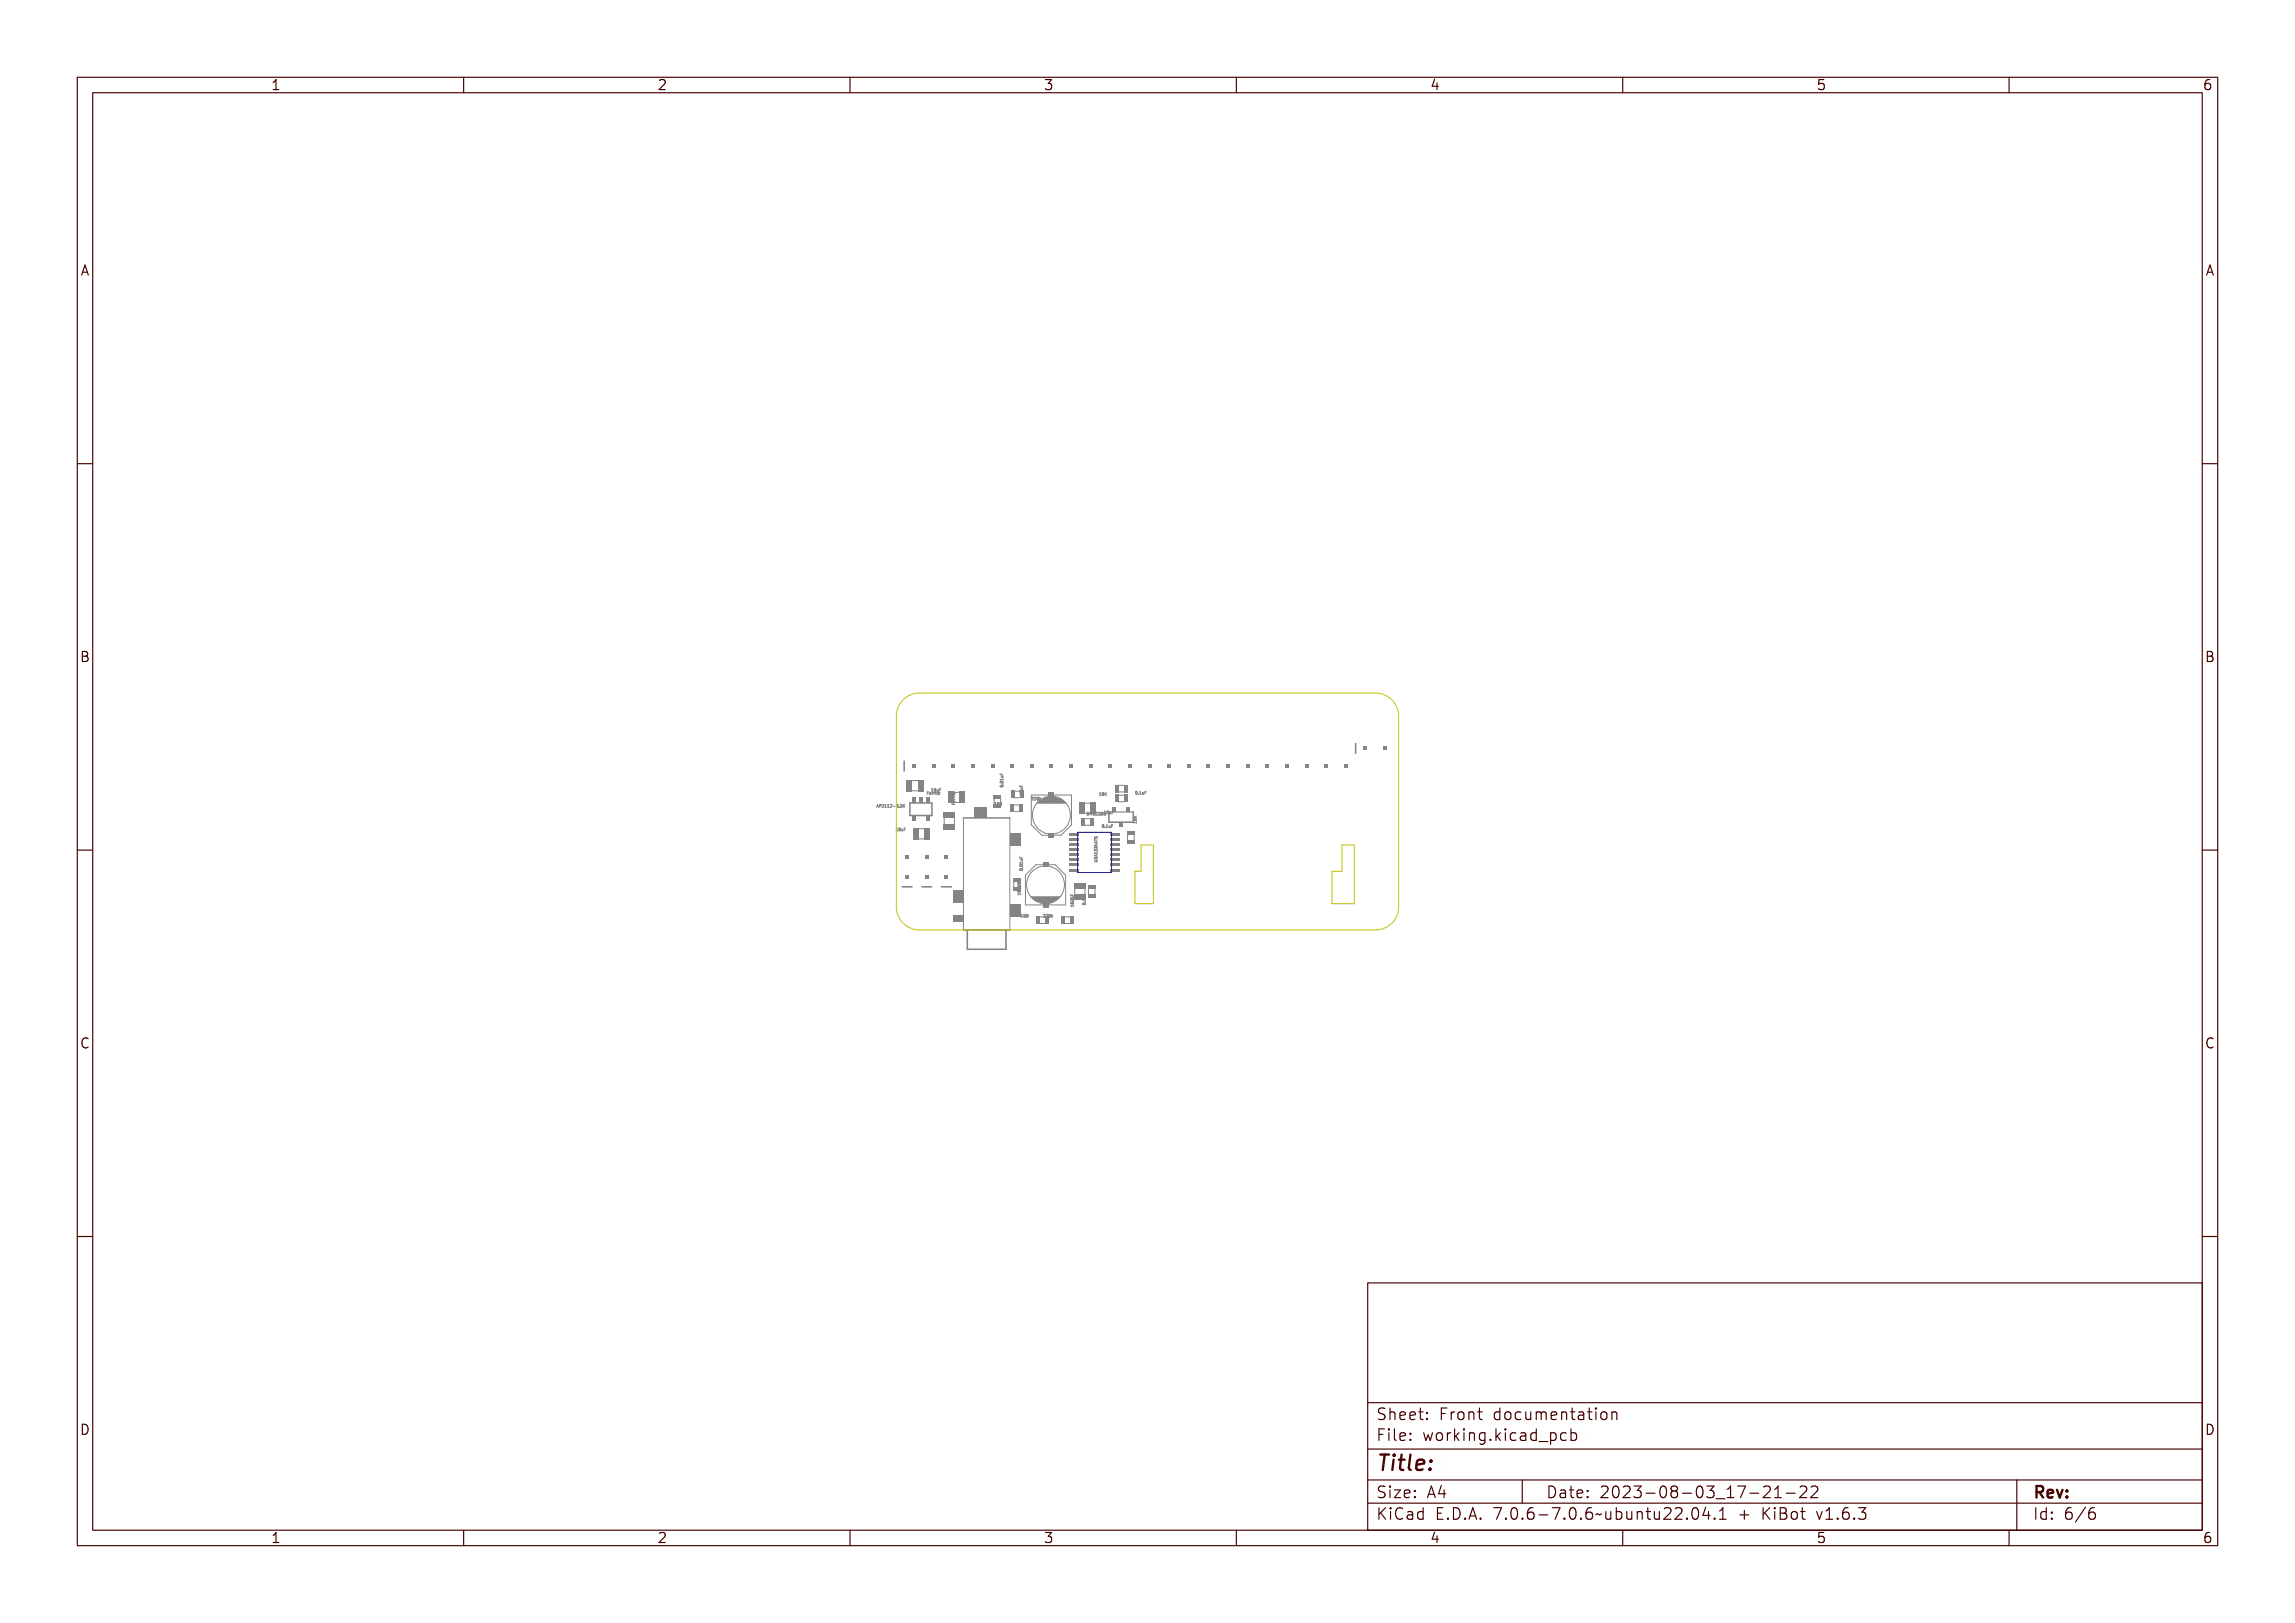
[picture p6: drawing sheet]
<svg xmlns="http://www.w3.org/2000/svg" width="297mm" height="210mm" viewBox="0 0 297 210" stroke-linecap="round" stroke-linejoin="round" font-family="sans-serif">
<defs><g id="words">
<text font-size="2.7" fill="#480000" x="178" y="190.3">Title:</text>
<g font-size="2" fill="#480000">
<text x="178" y="183.7">Sheet: Front documentation</text>
<text x="178" y="186.5">File: working.kicad_pcb</text>
<text x="178" y="193.9">Size: A4</text>
<text x="178" y="196.6">KiCad E.D.A. 7.0.6-7.0.6~ubuntu22.04.1 + KiBot v1.6.3</text>
<text x="200" y="193.9">Date: 2023-08-03_17-21-22</text>
<text x="263" y="196.6">Id: 6/6</text>
<text x="263" y="193.9">Rev:</text>
</g>
<g font-size="1.7" fill="#480000">
<text x="35" y="11.7">1</text>
<text x="85" y="11.7">2</text>
<text x="135" y="11.7">3</text>
<text x="185" y="11.7">4</text>
<text x="235" y="11.7">5</text>
<text x="285" y="11.7">6</text>
<text x="10.5" y="35.7">A</text>
<text x="285.5" y="35.7">A</text>
<text x="10.5" y="85.6">B</text>
<text x="285.5" y="85.6">B</text>
<text x="10.5" y="135.7">C</text>
<text x="285.5" y="135.7">C</text>
<text x="10.5" y="185.6">D</text>
<text x="285.5" y="185.6">D</text>
<text x="35" y="199.7">1</text>
<text x="85" y="199.7">2</text>
<text x="135" y="199.7">3</text>
<text x="185" y="199.7">4</text>
<text x="235" y="199.7">5</text>
<text x="285" y="199.7">6</text>
</g>
<g font-size=".5" fill="#848484">
<text x="129.8" y="101.9" transform="rotate(-90 129.8 101.9)">0.01uF</text>
<text x="114" y="104.4">AP2112-3.3K</text>
<text x="116.1" y="107.5">10uF</text>
<text x="119.7" y="102.8">Ferrite</text>
<text x="120.4" y="102.4">10uF</text>
<text x="123.6" y="104.2" transform="rotate(-90 123.6 104.2)">Ferrite</text>
<text x="128.8" y="104.2">100</text>
<text x="132.4" y="102.9" transform="rotate(-90 132.4 102.9)">47uF</text>
<text x="133.4" y="103.6">220k</text>
<text x="141.1" y="105.5">DMG2305</text>
<text x="142.4" y="102.9">10K</text>
<text x="142.5" y="107.1">0.1uF</text>
<text x="142.8" y="105.3">10uF</text>
<text x="146.9" y="102.8">0.1uF</text>
<text x="147.1" y="106.6" transform="rotate(-90 147.1 106.6)">10K</text>
<text x="132.4" y="112.7" transform="rotate(-90 132.4 112.7)">0.01uF</text>
<text x="142" y="111.6" transform="rotate(-90 142 111.6)">UDA1334ATS</text>
<text x="132.1" y="115.9" transform="rotate(-90 132.1 115.9)">19269</text>
<text x="132.3" y="118.7">100</text>
<text x="135.2" y="118.7">220k</text>
<text x="139" y="117.4" transform="rotate(-90 139 117.4)">10uF</text>
<text x="139" y="117" transform="rotate(-90 139 117)">47uF</text>
<text x="140.5" y="117.2" transform="rotate(-90 140.5 117.2)">0.1uF</text>
</g>
</g></defs>
<g fill="none" stroke="#848484" stroke-width=".13">
<path d="M113.4 104.5l.2-.4 .1 .4M113.5 104.4h.2M113.8 104.3h.1M113.9 104.1h-.1v.4M114.1 104.1l.2 .3-.1-.1-.2 .1zM114.1 104.1l.1 .2h-.1zM114.3 104.1h.1a.11 .11 0 0 1 .1 .1 .11 .11 0 0 1-.1 .1l-.1 .1zM114.4 104.1h.1v.1l-.1 .1zM114.6 104.1a.16 .16 0 0 1 .2 .1 .16 .16 0 0 1-.1 .2h.1h-.2l.2-.2zM114.9 104.1h.1l.1 .3h-.2l.1-.3zM115.2 104.1h.1l.1 .3h-.2l.1-.3zM115.5 104.1a.16 .16 0 0 1 .2 .1 .16 .16 0 0 1-.2 .2h.2h-.2l.1-.2z"/>
<path d="M115.8 104.3h.1zM116 107.5h.2M116 107.2h.1M116.1 104.1h.2l-.1 .3h-.1l.1-.1h-.1l.1-.1zM116.2 107.2l.1-.1 .1 .4h-.2v-.3zM116.4 104.4h.1zM116.5 107.1a.16 .16 0 0 1 .2 .2 .16 .16 0 0 1-.2 .2zM116.5 107.2l.1 .1-.1 .2zM116.7 104.1h.2l-.1 .3h-.2l.2-.1h-.1l.1-.1zM116.7 107.2l.1 .3 .1-.3v.3h-.1zM116.9 104.1l.1 .1 .2-.1-.1 .1 .1 .2-.2-.1-.1 .1zM117 107.1h.2l-.1 .1v.1h.1h-.1v.2z"/>
<path d="M119.7 102.4h.2l-.1 .1v.1h.1h-.1v.2zM120 102.6h.2v.1h-.2l.1 .1 .1-.1v.1a.14 .14 0 0 1-.2-.1 .14 .14 0 0 1 0-.1zM120.1 102.6h.1zM120.3 102.5h.2l-.1 .1v.2zM120.5 102.1h.1l.1 .3h-.2l.1-.3zM120.6 102.5h.2l-.1 .1v.2zM120.8 102.1a.16 .16 0 0 1 .2 .2 .16 .16 0 0 1-.2 .1zM120.9 102.1v.1v.2zM120.9 102.5h.1v.3h.1h-.2h.1zM121 102.4v.1zM121.1 102.2l.1 .2 .1-.2v.2h-.2zM121.2 102.5h.2l-.1 .1 .1 .2-.2-.1v-.1z"/>
<path d="M121.4 102.1h.2h-.2v.1h.2l-.2 .1v.1zM121.5 102.6h.2v.1h-.2v.1l.2-.1-.1 .1a.14 .14 0 0 1-.1-.1 .14 .14 0 0 1 0-.1zM121.5 102.6h.1zM121.6 102h.2M123.3 102.9h.1M123.3 103.9v.2h.1l.1-.1v.1h.1h-.3zM123.4 102.9h.2v-.1v.2v-.1l-.2 .1zM123.4 102.5v.1l.2-.1v.1l-.2 .1-.1-.1zM123.4 103.3v.2h.2h-.2zM123.4 103.1v.1h.2h-.2zM123.4 103.7l.1-.1v.2h.1v-.1a.13 .13 0 0 1-.1 .2 .13 .13 0 0 1-.1-.2zM123.4 102.2h.1v.2l.1-.1v-.1a.13 .13 0 0 1-.1 .2 .13 .13 0 0 1-.1-.2z"/>
<path d="M123.4 103.7l.1 .1zM123.4 102.3l.1 .1zM128.7 104.2h.2M128.8 103.9h-.1M128.9 103.9l.1-.1 .1 .4h-.2l.1-.3zM129.2 103.8a.16 .16 0 0 1 .2 .2 .16 .16 0 0 1-.2 .2zM129.2 103.9l.1 .1v.2zM129.5 100.9l.3-.1v.2l-.3-.1v.1zM129.5 100.2v.2h.1l.1-.2v.2h.1h-.3zM129.5 101.7a.17 .17 0 0 1 .2-.1 .17 .17 0 0 1 .1 .3h-.3zM129.5 101.1a.17 .17 0 0 1 .2 0 .17 .17 0 0 1 .1 .2h-.3zM129.5 103.8a.16 .16 0 0 1 .2 .2 .16 .16 0 0 1-.2 .2z"/>
<path d="M129.5 101.7l.3 .1h-.2zM129.5 101.2h.3l-.2 .1zM129.5 103.9l.1 .1v.2zM129.6 100.5h.2v.2h-.2l.2-.1zM129.8 101.4v.1zM131.8 115.7l.3-.1v.2h-.3zM131.8 114.8l.1 .1a.11 .11 0 0 1 .1-.1 .11 .11 0 0 1 .1 0 .11 .11 0 0 1-.1 .2 .17 .17 0 0 1-.2 0 .17 .17 0 0 1 0-.2zM131.8 115.1h.1l.2 .1v-.1v.2l-.2-.2-.1 .2zM131.8 115.4a.18 .18 0 0 1 .2-.1 .18 .18 0 0 1 .1 .2l-.1-.1a.12 .12 0 0 1-.1 .2 .12 .12 0 0 1-.1-.2zM131.8 114.5a.18 .18 0 0 1 .2-.1 .18 .18 0 0 1 .1 .3l-.1-.2a.12 .12 0 0 1-.1 .2 .12 .12 0 0 1-.1-.2zM131.9 114.2v.1M132 101.6v.2"/>
<path d="M132 102.7h.3l.1 .1-.1 .1zM132 102.4l.4 .2-.3-.2-.1 .2zM132 101.8l.1 .2h.1v-.2v.2h.2h-.4zM132 111.6h.4v.2l-.3-.1-.1 .1zM132 111l.1 .1h.1v-.1v.1l.2 .1h-.4zM132 112.5a.17 .17 0 0 1 .3-.1 .17 .17 0 0 1 0 .3h-.2zM132 111.9a.17 .17 0 0 1 .3 0 .17 .17 0 0 1 0 .2h-.2zM132.1 112.5l.3 .1h-.3zM132.1 112h.3h-.3zM132.1 102.8h.2v.1zM132.1 114.3l-.3-.1-.1 .1M132.1 102.1h.3v.2h-.3l.3-.1z"/>
<path d="M132.1 111.3h.3v.2h-.3l.3-.1zM132.1 118.7h.3M132.2 118.4h-.1M132.3 112.2l.1 .1zM132.3 118.3h.2v.4h-.2l.1-.3zM132.7 118.3a.16 .16 0 0 1 .1 .2 .16 .16 0 0 1-.2 .1zM132.7 118.4h.1l-.1 .2zM132.9 118.3a.16 .16 0 0 1 .2 .2 .16 .16 0 0 1-.2 .1zM133 118.4h.1l-.1 .2zM133.4 103.2a.16 .16 0 0 1 .3 .1 .16 .16 0 0 1-.2 .2l.2 .1h-.3l.2-.3zM133.5 102.9h5.2v3.8l-1.4 1.4h-2.5l-1.3-1.4zM133.7 103.2a.16 .16 0 0 1 .3 .1 .16 .16 0 0 1-.2 .2l.1 .1h-.2l.2-.3z"/>
<path d="M134.1 103.2a.16 .16 0 0 1 .1 .2 .16 .16 0 0 1-.2 .1zM134.1 103.3h.1l-.1 .2zM134.2 103.9h3.7M134.3 103.2l.1 .2 .1-.1-.1 .1 .2 .2-.2-.2-.1 .2zM135.2 118.3a.16 .16 0 0 1 .2 .1 .16 .16 0 0 1-.2 .2l.2 .1h-.2l.2-.3zM135.2 118.5l-.2 .2h.2M135.5 118.3a.16 .16 0 0 1 .2 .1 .16 .16 0 0 1-.2 .2l.2 .1h-.2l.1-.3zM135.8 118.3a.16 .16 0 0 1 .2 .2 .16 .16 0 0 1-.2 .1zM135.9 118.4v.2zM136.1 118.3v.2l.2-.1-.1 .1 .1 .2-.1-.2-.1 .2zM138.6 115.7v.2M138.6 116.8h.3l.1 .1-.1 .1z"/>
<path d="M138.6 116.5l.4 .2-.3-.2-.1 .2zM138.6 115.9l.1 .2h.1v-.2v.2h.2h-.4zM138.6 117.2h.4v.1h-.3v.1zM138.6 116.3l.1 .1h.1v-.1v.1l.2 .1h-.4zM138.6 116.9a.17 .17 0 0 1 .3 0 .17 .17 0 0 1 0 .2h-.2zM138.7 116.9l.3 .1h-.3zM138.7 116.9h.2v.1zM138.7 116.2h.3v.2h-.3l.3-.1zM138.7 116.6h.3v.2h-.3l.3-.1zM140.2 116.4l.3-.1v.2l-.3-.1v.1zM140.2 115.7v.2h.1v-.2v.2h.2h-.3zM140.2 117a.17 .17 0 0 1 .2-.1 .17 .17 0 0 1 .1 .2h-.3z"/>
<path d="M140.2 117h.3l-.2 .1zM140.2 116h.3v.2h-.3l.3-.1zM140.4 116.7l.1 .1zM140.7 105.1a.19 .19 0 0 1 .2 .2 .19 .19 0 0 1-.2 .2zM141.2 105.1a.18 .18 0 0 1 .2 .2 .18 .18 0 0 1-.2 .2zM141.2 105.1a.14 .14 0 0 1 .1 .2 .14 .14 0 0 1-.1 .1zM141.4 105.1l.2 .2 .1-.2v.4v-.4l-.1 .2-.1-.2-.1 .4zM141.6 108.3l.1 .2 .3-.2v.2M141.7 111.4h.2a.12 .12 0 0 1 .1 .1 .12 .12 0 0 1-.1 .1l-.2-.1h.3v-.1zM141.7 110.9l.3-.1h-.1l.1 .2zM141.7 110.6l.3-.1v.2l-.3-.1v.1zM141.7 109.7l.3-.1v.1l-.1 .2z"/>
<path d="M141.7 109.4l.3-.1-.1 .1 .1 .2zM141.7 109v.1l.3 .1h-.3v.1zM141.7 108.8l.1 .1a.12 .12 0 0 1 0-.1 .12 .12 0 0 1 .2 0 .12 .12 0 0 1 0 .2v-.2h-.1a.13 .13 0 0 1-.1 .2 .13 .13 0 0 1-.1-.2zM141.7 110.2h.3v.2l-.1-.1v.1l-.2-.1v.1zM141.7 110l.3-.1v.2l-.1-.1v.1l-.2-.1v.1zM141.7 110.9l.2-.1v.2zM141.7 109.4h.2v.1zM141.7 111.1h.3v.2h-.3zM141.7 109.7h.2v.1zM141.8 111.1h.2v.2h-.3zM141.8 105.1l.2 .1a.12 .12 0 0 0-.2 .1 .12 .12 0 0 0 .1 .1v-.1h.1v.1a.17 .17 0 0 1-.3 0 .17 .17 0 0 1 .1-.3zM142 105.1a.16 .16 0 0 1 .3 .1 .16 .16 0 0 1-.2 .2l.2 .1h-.3l.2-.3z"/>
<path d="M142.3 102.9h.2M142.3 102.7h.1M142.3 105.1l.2 .1v.3l-.2-.1h.2l-.1-.1 .1-.1zM142.5 102.6h.1l.1 .3h-.2l.1-.3zM142.6 106.8a.16 .16 0 0 1 .2 .2 .16 .16 0 0 1-.2 .1zM142.7 106.8l.1 .1-.1 .2zM142.7 105.1a.16 .16 0 0 1 .2 .2 .16 .16 0 0 1-.2 .1zM142.7 105.1l.1 .1-.1 .2zM142.8 102.6a.16 .16 0 0 1 .2 .1 .16 .16 0 0 1-.2 .2zM142.8 102.6l.1 .1v.2zM142.9 105h.1l.1 .3h-.2v-.3zM142.9 105.1h.2l-.1 .1a.12 .12 0 0 1 .1 .1 .12 .12 0 0 1 0 .1 .12 .12 0 0 1-.2 0l.2-.1h-.2z"/>
<path d="M143 107.1h.1M143 102.6l.1 .1 .2-.1-.1 .1 .1 .2-.2-.2-.1 .2zM143.2 105a.16 .16 0 0 1 .1 .2 .16 .16 0 0 1-.1 .1zM143.2 106.8h.1l.1 .3h-.2l.1-.3zM143.2 105l.1 .1-.1 .2zM143.4 105.1l.1 .2 .1-.2v.2h-.2zM143.5 106.9l.1 .2 .1-.2v.2h-.2zM143.7 105h.2h-.1v.1h.1l-.1 .1v.1zM143.8 106.8h.2h-.2v.1h.2l-.2 .1v.1zM143.9 104.9h.2M146.8 106.4h.3v.2l-.3-.1v.1zM146.8 105.7l.1 .2 .2-.2-.2 .2 .2 .1h-.3h.1z"/>
<path d="M146.8 106.1a.17 .17 0 0 1 .2 0 .17 .17 0 0 1 .1 .2h-.3zM146.8 106.1l.3 .1h-.2zM147 102.5a.16 .16 0 0 1 .1 .1 .16 .16 0 0 1-.2 .2zM147 102.5l.1 .1-.1 .2zM147.3 102.7v.1zM147.5 102.5h.1l.1 .3h-.2l.1-.3zM147.8 102.5l.1 .3 .1-.3v.3h-.2zM148.1 102.5h.2h-.2v.1h.2h-.2v.2z"/>
<circle cx="116.5" cy="107.3" r=".03"/>
<circle cx="120.9" cy="102.2" r=".03"/>
<circle cx="129.3" cy="104" r=".03"/>
<circle cx="129.6" cy="104" r=".03"/>
<circle cx="129.7" cy="101.8" r=".03"/>
<circle cx="129.7" cy="101.2" r=".03"/>
<circle cx="131.9" cy="114.6" r=".08"/>
<circle cx="131.9" cy="115.5" r=".08"/>
<circle cx="132" cy="114.9" r=".08"/>
<circle cx="132.2" cy="112" r=".03"/>
<circle cx="132.2" cy="112.6" r=".03"/>
<circle cx="132.7" cy="118.5" r=".03"/>
<circle cx="133" cy="118.5" r=".03"/>
<circle cx="134.1" cy="103.4" r=".03"/>
<circle cx="135.9" cy="118.5" r=".03"/>
<circle cx="136.1" cy="105.5" r="2.45"/>
<circle cx="138.8" cy="117" r=".03"/>
<circle cx="140.3" cy="117" r=".03"/>
<circle cx="142.7" cy="106.9" r=".03"/>
<circle cx="142.7" cy="105.3" r=".03"/>
<circle cx="142.9" cy="102.7" r=".03"/>
<circle cx="143.2" cy="105.2" r=".03"/>
<circle cx="146.9" cy="106.2" r=".03"/>
<circle cx="147" cy="102.6" r=".03"/>
</g>
<g fill="#848484">
<path d="M135.7 102.5h.7v.6h-.7z" fill-rule="evenodd"/>
<path d="M135.7 107.9h.7v.5h-.7z" fill-rule="evenodd"/>
<path d="M134.1 103.9l.6-.4 .6-.3 .8-.2 1.3 .4 .6 .5z" fill-rule="evenodd"/>
</g>
<g fill="none" stroke="#848484" stroke-width=".13">
<path d="M133.5 116h3.7M134.1 111.9h2.5l1.3 1.3v3.9h-5.2v-3.9z"/>
<circle cx="135.3" cy="114.5" r="2.45"/>
</g>
<g fill="#848484">
<path d="M135 116.9h.7v.5h-.7z" fill-rule="evenodd"/>
<path d="M135 111.5h.7v.6h-.7z" fill-rule="evenodd"/>
<path d="M133.4 116h3.9l-.6 .5-.6 .3-.8 .2-1.4-.5z" fill-rule="evenodd"/>
</g>
<path d="M123.4 103.8h.7M123.4 102.5h.7" fill="none" stroke="#848484" stroke-width=".13"/>
<g fill="#848484">
<path d="M124.1 102.5h.7v1.4h-.7z" fill-rule="evenodd"/>
<path d="M122.6 102.5h.8v1.4h-.8z" fill-rule="evenodd"/>
</g>
<path d="M139.1 115v.8M140.4 115v.8" fill="none" stroke="#848484" stroke-width=".13"/>
<g fill="#848484">
<path d="M139 114.3h1.5v.7h-1.5z" fill-rule="evenodd"/>
<path d="M139 115.7h1.5v.8h-1.5z" fill-rule="evenodd"/>
</g>
<path d="M117.8 103.9h2.8v1.6h-2.8z" fill="none" stroke="#848484" stroke-width=".2"/>
<g fill="#848484">
<path d="M119.9 105.6h.5v.6h-.5z" fill-rule="evenodd"/>
<path d="M119.9 103.2h.5v.7h-.5z" fill-rule="evenodd"/>
<path d="M118.9 103.2h.5v.7h-.5z" fill-rule="evenodd"/>
<path d="M118 105.6h.5v.6h-.5z" fill-rule="evenodd"/>
<path d="M118 103.2h.5v.7h-.5z" fill-rule="evenodd"/>
</g>
<path d="M117 98.5v1.3" fill="none" stroke="#848484" stroke-width=".2"/>
<g fill="#848484">
<path d="M118 98.9h.5v.5h-.5z" fill-rule="evenodd"/>
<path d="M120.6 98.9h.5v.5h-.5z" fill-rule="evenodd"/>
<path d="M123.1 98.9h.5v.5h-.5z" fill-rule="evenodd"/>
<path d="M125.7 98.9h.5v.5h-.5z" fill-rule="evenodd"/>
<path d="M128.2 98.9h.5v.5h-.5z" fill-rule="evenodd"/>
<path d="M130.7 98.9h.5v.5h-.5z" fill-rule="evenodd"/>
<path d="M133.3 98.9h.5v.5h-.5z" fill-rule="evenodd"/>
<path d="M135.8 98.9h.5v.5h-.5z" fill-rule="evenodd"/>
<path d="M138.4 98.9h.5v.5h-.5z" fill-rule="evenodd"/>
<path d="M140.9 98.9h.5v.5h-.5z" fill-rule="evenodd"/>
<path d="M143.4 98.9h.5v.5h-.5z" fill-rule="evenodd"/>
<path d="M146 98.9h.5v.5h-.5z" fill-rule="evenodd"/>
<path d="M148.5 98.9h.5v.5h-.5z" fill-rule="evenodd"/>
<path d="M151.1 98.9h.5v.5h-.5z" fill-rule="evenodd"/>
<path d="M153.6 98.9h.5v.5h-.5z" fill-rule="evenodd"/>
<path d="M156.1 98.9h.5v.5h-.5z" fill-rule="evenodd"/>
<path d="M158.7 98.9h.5v.5h-.5z" fill-rule="evenodd"/>
<path d="M161.2 98.9h.5v.5h-.5z" fill-rule="evenodd"/>
<path d="M163.8 98.9h.5v.5h-.5z" fill-rule="evenodd"/>
<path d="M166.3 98.9h.5v.5h-.5z" fill-rule="evenodd"/>
<path d="M168.8 98.9h.5v.5h-.5z" fill-rule="evenodd"/>
<path d="M171.4 98.9h.5v.5h-.5z" fill-rule="evenodd"/>
<path d="M173.9 98.9h.5v.5h-.5z" fill-rule="evenodd"/>
</g>
<path d="M140.4 105.9h.7M140.4 106.8h.7" fill="none" stroke="#848484" stroke-width=".13"/>
<g fill="#848484">
<path d="M139.9 105.9h.5v.9h-.5z" fill-rule="evenodd"/>
<path d="M141.1 105.9h.5v.9h-.5z" fill-rule="evenodd"/>
</g>
<path d="M175.4 96.2v1.3" fill="none" stroke="#848484" stroke-width=".2"/>
<g fill="#848484">
<path d="M176.5 96.6h.5v.5h-.5z" fill-rule="evenodd"/>
<path d="M179 96.6h.5v.5h-.5z" fill-rule="evenodd"/>
</g>
<path d="M118 101h.8M118.1 102.3h.7" fill="none" stroke="#848484" stroke-width=".13"/>
<g fill="#848484">
<path d="M117.3 100.9h.8v1.5h-.8z" fill-rule="evenodd"/>
<path d="M118.8 100.9h.7v1.5h-.7z" fill-rule="evenodd"/>
</g>
<path d="M140.4 103.9h.7M140.4 105.2h.7" fill="none" stroke="#848484" stroke-width=".13"/>
<g fill="#848484">
<path d="M139.7 103.9h.7v1.4h-.7z" fill-rule="evenodd"/>
<path d="M141.1 103.9h.8v1.4h-.8z" fill-rule="evenodd"/>
</g>
<path d="M144.7 103.7h.7M144.7 102.9h.7" fill="none" stroke="#848484" stroke-width=".13"/>
<g fill="#848484">
<path d="M145.4 102.8h.5v1h-.5z" fill-rule="evenodd"/>
<path d="M144.3 102.8h.5v1h-.5z" fill-rule="evenodd"/>
</g>
<path d="M134.6 119.5h.7M134.6 118.6h.7" fill="none" stroke="#848484" stroke-width=".13"/>
<g fill="#848484">
<path d="M135.3 118.6h.5v.9h-.5z" fill-rule="evenodd"/>
<path d="M134.1 118.6h.5v.9h-.5z" fill-rule="evenodd"/>
</g>
<path d="M140.9 115v.7M141.7 115v.7" fill="none" stroke="#848484" stroke-width=".13"/>
<g fill="#848484">
<path d="M140.8 114.5h1v.5h-1z" fill-rule="evenodd"/>
<path d="M140.8 115.7h1v.5h-1z" fill-rule="evenodd"/>
</g>
<path d="M122.2 105.9v.7M123.5 105.9v.7" fill="none" stroke="#848484" stroke-width=".13"/>
<g fill="#848484">
<path d="M122.1 106.6h1.5v.7h-1.5z" fill-rule="evenodd"/>
<path d="M122.1 105.1h1.5v.8h-1.5z" fill-rule="evenodd"/>
</g>
<path d="M131.3 102.4h.7M131.3 103.2h.7" fill="none" stroke="#848484" stroke-width=".13"/>
<g fill="#848484">
<path d="M130.8 102.3h.5v1h-.5z" fill-rule="evenodd"/>
<path d="M132 102.3h.5v1h-.5z" fill-rule="evenodd"/>
</g>
<path d="M119.3 114.7h1.3" fill="none" stroke="#848484" stroke-width=".2"/>
<g fill="#848484">
<path d="M119.7 113.2h.5v.5h-.5z" fill-rule="evenodd"/>
<path d="M119.7 110.7h.5v.5h-.5z" fill-rule="evenodd"/>
</g>
<path d="M143.5 105.1v1.3h3.2v-1.3" fill="none" stroke="#848484" stroke-width=".2"/>
<path d="M143.5 105.1h3.2" fill="none" stroke="#848484" stroke-width=".15"/>
<g fill="#848484">
<path d="M145.8 104.4h.5v.6h-.5z" fill-rule="evenodd"/>
<path d="M144.9 106.4h.4v.6h-.4z" fill-rule="evenodd"/>
<path d="M143.9 104.4h.5v.6h-.5z" fill-rule="evenodd"/>
</g>
<path d="M131.1 105h.8M131.1 104.2h.8" fill="none" stroke="#848484" stroke-width=".13"/>
<g fill="#848484">
<path d="M131.8 104.1h.5v1h-.5z" fill-rule="evenodd"/>
<path d="M130.7 104.1h.5v1h-.5z" fill-rule="evenodd"/>
</g>
<path d="M124.7 105.8h6M124.7 120.3h6M125.2 120.3v2.5h5v-2.5" fill="none" stroke="#848484" stroke-width=".2"/>
<path d="M124.7 105.8v14.5M130.7 105.8v14.5" fill="none" stroke="#848484" stroke-width=".13"/>
<g fill="#848484">
<path d="M123.3 118.4h1.4v.9h-1.4z" fill-rule="evenodd"/>
<path d="M130.7 117h1.4v1.6h-1.4z" fill-rule="evenodd"/>
<path d="M123.3 115.2h1.4v1.6h-1.4z" fill-rule="evenodd"/>
<path d="M130.7 107.8h1.4v1.6h-1.4z" fill-rule="evenodd"/>
<path d="M126.1 104.4h1.6v1.4h-1.6z" fill-rule="evenodd"/>
</g>
<path d="M137.7 119.5h.8M137.7 118.6h.8" fill="none" stroke="#848484" stroke-width=".13"/>
<g fill="#848484">
<path d="M138.4 118.6h.5v.9h-.5z" fill-rule="evenodd"/>
<path d="M137.3 118.6h.5v.9h-.5z" fill-rule="evenodd"/>
<path d="M138.4 112.4h1.2v.3h-1.2z" fill-rule="evenodd"/>
<path d="M143.8 112.4h1.2v.3h-1.2z" fill-rule="evenodd"/>
<path d="M138.4 111.8h1.2v.3h-1.2z" fill-rule="evenodd"/>
<path d="M143.8 111.8h1.2v.3h-1.2z" fill-rule="evenodd"/>
<path d="M138.4 111.1h1.2v.3h-1.2z" fill-rule="evenodd"/>
<path d="M143.8 111.1h1.2v.3h-1.2z" fill-rule="evenodd"/>
<path d="M138.4 110.5h1.2v.3h-1.2z" fill-rule="evenodd"/>
<path d="M143.8 110.5h1.2v.3h-1.2z" fill-rule="evenodd"/>
<path d="M138.4 109.8h1.2v.3h-1.2z" fill-rule="evenodd"/>
<path d="M143.8 109.8h1.2v.3h-1.2z" fill-rule="evenodd"/>
<path d="M138.4 109.2h1.2v.3h-1.2z" fill-rule="evenodd"/>
<path d="M143.8 109.2h1.2v.3h-1.2z" fill-rule="evenodd"/>
<path d="M138.4 108.5h1.2v.3h-1.2z" fill-rule="evenodd"/>
<path d="M143.8 108.5h1.2v.3h-1.2z" fill-rule="evenodd"/>
<path d="M138.4 107.9h1.2v.3h-1.2z" fill-rule="evenodd"/>
<path d="M143.8 107.9h1.2v.3h-1.2z" fill-rule="evenodd"/>
</g>
<path d="M121.8 114.7h1.3" fill="none" stroke="#848484" stroke-width=".2"/>
<g fill="#848484">
<path d="M122.2 113.2h.5v.5h-.5z" fill-rule="evenodd"/>
<path d="M122.2 110.7h.5v.5h-.5z" fill-rule="evenodd"/>
</g>
<path d="M128.6 103.3v.8M129.5 103.3v.8" fill="none" stroke="#848484" stroke-width=".13"/>
<g fill="#848484">
<path d="M128.6 104h1v.5h-1z" fill-rule="evenodd"/>
<path d="M128.6 102.9h1v.5h-1z" fill-rule="evenodd"/>
</g>
<path d="M144.7 101.6h.7M144.7 102.5h.7" fill="none" stroke="#848484" stroke-width=".13"/>
<g fill="#848484">
<path d="M144.2 101.6h.5v.9h-.5z" fill-rule="evenodd"/>
<path d="M145.4 101.6h.5v.9h-.5z" fill-rule="evenodd"/>
</g>
<path d="M145.9 108v.8M146.8 108v.8" fill="none" stroke="#848484" stroke-width=".13"/>
<g fill="#848484">
<path d="M145.9 108.7h.9v.5h-.9z" fill-rule="evenodd"/>
<path d="M145.9 107.6h.9v.5h-.9z" fill-rule="evenodd"/>
</g>
<path d="M131.2 114.1v.7M132 114.1v.7" fill="none" stroke="#848484" stroke-width=".13"/>
<g fill="#848484">
<path d="M131.1 114.8h1v.5h-1z" fill-rule="evenodd"/>
<path d="M131.1 113.7h1v.5h-1z" fill-rule="evenodd"/>
</g>
<path d="M116.8 114.7h1.2" fill="none" stroke="#848484" stroke-width=".2"/>
<g fill="#848484">
<path d="M117.1 113.2h.6v.5h-.6z" fill-rule="evenodd"/>
<path d="M117.1 110.7h.6v.5h-.6z" fill-rule="evenodd"/>
</g>
<path d="M118.9 108.5h.8M118.9 107.2h.8" fill="none" stroke="#848484" stroke-width=".13"/>
<g fill="#848484">
<path d="M119.6 107.2h.8v1.4h-.8z" fill-rule="evenodd"/>
<path d="M118.2 107.2h.7v1.4h-.7z" fill-rule="evenodd"/>
</g>
<path d="M117.1 90.3l.6-.3 .6-.2 .7-.1h59a3 3 0 0 1 3 3v24.6a3 3 0 0 1-3 3h-59a3 3 0 0 1-3-3v-24.6a2.99 2.99 0 0 1 1.1-2.4zM147.7 109.3h1.6v7.6h-2.4v-4.2h.8zM173.7 109.3h1.6v7.6h-2.9v-4.2h1.3z" fill="none" stroke="#c2c200" stroke-width=".13"/>
<path d="M139.5 107.7h4.4v5.2h-4.4z" fill="none" stroke="#000084" stroke-width=".13"/>
<g fill="none" stroke="#480000" stroke-width=".15">
<path d="M10 10h277v190h-277zM12 12h273v186h-273zM60 10v2M110 10v2M160 10v2M210 10v2M260 10v2M10 60h2M285 60h2M10 110h2M285 110h2M10 160h2"/>
<path d="M285 160h2M177 166h108v32h-108zM60 198v2M110 198v2M160 198v2M177 181.5h108M177 187.5h108M177 191.5h108M177 194.5h108M178.1 195.2h.2v.6l.6-.6h.3l-.6 .6 .6 .8h-.2l-.5-.7-.2 .2v.5h-.2zM178.2 185h.9v.2h-.7v.4h.6v.2h-.6v.7h-.2zM178.3 182.4l.5-.1h.2v.2a.34 .34 0 0 0-.4-.1 .34 .34 0 0 0-.2 .4 .62 .62 0 0 1 .6 .7 .71 .71 0 0 1-.8 .2v-.2a.4 .4 0 0 0 .4 .1 .4 .4 0 0 0 .3-.3l-.4-.2a.4 .4 0 0 1-.3-.3 .4 .4 0 0 1 .1-.4z"/>
<path d="M178.3 192.5l.5-.1h.2v.2a.34 .34 0 0 0-.4-.1 .34 .34 0 0 0-.2 .4 .62 .62 0 0 1 .6 .7 .71 .71 0 0 1-.8 .2v-.2a.4 .4 0 0 0 .4 .1 .4 .4 0 0 0 .3-.3l-.4-.2a.4 .4 0 0 1-.3-.3 .4 .4 0 0 1 .1-.4zM179.4 182.2h.2v.6a.35 .35 0 0 1 .4-.1 .35 .35 0 0 1 .2 .4v.6h-.2v-.8l-.2-.1a.28 .28 0 0 0-.2 .3v.6h-.2zM179.5 185.4h.4v.9h.4v.2h-.9v-.2h.3v-.8h-.2zM179.5 192.8h.4v.9h.4v.1h-.9v-.1h.3v-.8h-.2zM179.5 195.6h.4v.9h.4v.1h-.9v-.1h.3v-.8h-.2zM179.7 184.9h.2v.3h-.2zM179.7 192.3h.2v.3h-.2zM179.7 195.1h.2v.3h-.2zM180.6 184.9h.4v1.3l.1 .1h.3v.2a.4 .4 0 0 1-.5-.4v-1h-.3zM180.6 192.8h.8v.1l-.6 .8h.6v.1h-.8v-.1l.6-.8h-.6zM180.7 182.8a.49 .49 0 0 1 .6-.1 .49 .49 0 0 1 .2 .5h-.8a.42 .42 0 0 0 .3 .4 .42 .42 0 0 0 .4-.1v.2a.6 .6 0 0 1-.8-.1 .6 .6 0 0 1 .1-.8zM180.7 195.4l.3-.2h.2h.3v.2a.43 .43 0 0 0-.6 0 .43 .43 0 0 0-.2 .5 .43 .43 0 0 0 .2 .5 .43 .43 0 0 0 .6 0v.2a.62 .62 0 0 1-.7 0 .62 .62 0 0 1-.3-.7z"/>
<path d="M180.8 182.9l.2-.1a.27 .27 0 0 1 .3 .3h-.6zM181.8 195.6a.5 .5 0 0 1 .6-.1 .5 .5 0 0 1 .2 .5v.6h-.1v-.1a.38 .38 0 0 1-.5 .2 .38 .38 0 0 1-.2-.5 .38 .38 0 0 1 .4-.2h.3a.35 .35 0 0 0-.3-.4 .35 .35 0 0 0-.4 .2zM181.9 182.8a.49 .49 0 0 1 .6-.1 .49 .49 0 0 1 .2 .5h-.8a.42 .42 0 0 0 .3 .4 .42 .42 0 0 0 .5-.1v.2a.6 .6 0 0 1-.9-.1 .6 .6 0 0 1 .1-.8zM181.9 185.5a.49 .49 0 0 1 .6-.1 .49 .49 0 0 1 .2 .5h-.8a.42 .42 0 0 0 .3 .4 .42 .42 0 0 0 .5-.1v.2a.6 .6 0 0 1-.9-.1 .6 .6 0 0 1 .1-.8zM181.9 192.9a.49 .49 0 0 1 .6-.1 .49 .49 0 0 1 .2 .5h-.8a.42 .42 0 0 0 .3 .4 .42 .42 0 0 0 .5-.1v.2a.6 .6 0 0 1-.9-.1 .6 .6 0 0 1 .1-.8zM182 196.2l.5-.1a.31 .31 0 0 1-.2 .4 .31 .31 0 0 1-.4-.1zM182 182.9l.2-.1a.27 .27 0 0 1 .3 .3h-.6zM182 185.6l.2-.1a.27 .27 0 0 1 .3 .3h-.6zM182 193l.2-.1a.27 .27 0 0 1 .3 .3h-.6zM183 195.7l.4-.2 .2 .2v-.6h.2v1.5h-.2v-.1a.42 .42 0 0 1-.5 .1 .42 .42 0 0 1-.2-.5zM183.2 195.8a.23 .23 0 0 1 .4 0v.3a.33 .33 0 0 1-.2 .4 .48 .48 0 0 1-.2-.7zM183.2 182.3h.2v.4h.4v.1h-.4v.7l.1 .1h.3v.1a.41 .41 0 0 1-.6-.3v-.6h-.3v-.1h.3z"/>
<path d="M183.3 185.4h.2v.3h-.2zM183.3 186.2h.2v.3h-.2zM183.3 192.8h.2v.3h-.2zM183.3 193.6h.2v.2h-.2zM184.5 182.7h.2v.3h-.2zM184.5 183.5h.2v.2h-.2zM185.2 185.4h.2l.2 .8 .1-.5h.2l.2 .5 .1-.8h.2l-.2 1.1h-.2l-.2-.7-.2 .7h-.1zM185.4 195.2h.9v.2h-.7v.4h.6v.2h-.6v.5h.7v.1h-.9zM185.7 192.4h.2l.5 1.4h-.2l-.1-.3h-.5l-.1 .3h-.2zM185.8 192.6l.2 .7h-.4zM186.6 182.3h.9v.2h-.7v.4h.6v.2h-.6v.6h-.2zM186.7 185.5a.56 .56 0 0 1 .8 .2 .56 .56 0 0 1-.3 .7 .57 .57 0 0 1-.6-.2 .57 .57 0 0 1 .1-.7z"/>
<path d="M186.8 185.6a.26 .26 0 0 1 .3-.1 .26 .26 0 0 1 .2 .2v.2a.33 .33 0 0 1-.3 .4l-.2-.2zM186.9 196.4h.2v.2h-.2zM187.1 192.4h.2v.9h.2v.2h-.2v.3h-.2v-.3h-.6v-.2zM187.1 192.6v.7h-.4zM187.8 195.2a.76 .76 0 0 1 .9 .7 .76 .76 0 0 1-.9 .7zM188 195.4a.5 .5 0 0 1 .5 .2 .5 .5 0 0 1 0 .5 .39 .39 0 0 1-.5 .4zM188 182.7h.2v.2a.41 .41 0 0 1 .6-.2v.2a.37 .37 0 0 0-.5-.1 .37 .37 0 0 0-.1 .4v.5h-.2zM188 185.4h.2v.2a.41 .41 0 0 1 .6-.2v.2a.37 .37 0 0 0-.5-.1 .37 .37 0 0 0-.1 .4v.6h-.2zM189.1 184.9h.1v.9l.5-.4h.2l-.4 .4 .5 .7h-.2l-.4-.6-.2 .1v.5h-.1zM189.1 182.8a.56 .56 0 0 1 .8 .2 .56 .56 0 0 1-.3 .7 .57 .57 0 0 1-.6-.2 .57 .57 0 0 1 .1-.7zM189.2 182.9a.26 .26 0 0 1 .3-.1 .26 .26 0 0 1 .2 .2v.2a.33 .33 0 0 1-.3 .4l-.2-.2zM189.3 196.4h.3v.2h-.3z"/>
<path d="M190.2 182.7h.2v.1a.35 .35 0 0 1 .4-.1 .35 .35 0 0 1 .3 .4v.6h-.2v-.8l-.2-.1a.28 .28 0 0 0-.3 .3v.6h-.2zM190.3 185.4h.4v.9h.4v.2h-.9v-.2h.4v-.8h-.3zM190.5 195.2h.3l.4 1.4h-.2l-.1-.3h-.5l-.1 .3h-.2zM190.6 184.9h.1v.3h-.1zM190.6 195.4l.2 .7h-.4zM191.4 185.4h.2v.1a.35 .35 0 0 1 .4-.1 .35 .35 0 0 1 .3 .4v.7h-.2v-.9l-.2-.1a.28 .28 0 0 0-.3 .3v.7h-.2zM191.7 182.3h.1v.4h.4v.1h-.4v.7l.1 .1h.3v.1a.41 .41 0 0 1-.5-.3v-.6h-.3v-.1h.3zM191.7 196.4h.3v.2h-.3zM192.7 185.5l.3-.2 .3 .2v-.1h.2v1a.53 .53 0 0 1-.8 .4v-.2a.36 .36 0 0 0 .4 .1 .36 .36 0 0 0 .2-.4l-.2 .1a.51 .51 0 0 1-.5-.2 .51 .51 0 0 1 0-.5zM192.8 185.6a.25 .25 0 0 1 .3-.1 .25 .25 0 0 1 .2 .2v.2a.32 .32 0 0 1-.3 .4 .47 .47 0 0 1-.2-.7zM193.8 195.2h.9l-.5 1.4h-.2l.5-1.2h-.7zM193.9 182.8l.3-.2 .3 .2v-.6h.2v1.5h-.2v-.1a.42 .42 0 0 1-.6 .1 .42 .42 0 0 1-.1-.5z"/>
<path d="M194.1 182.8a.42 .42 0 0 1 .4 .4 .42 .42 0 0 1-.3 .4 .48 .48 0 0 1-.1-.8zM194.1 186.2h.3v.3h-.3zM195.1 184.9h.2v.9l.4-.4h.3l-.5 .4 .5 .7h-.2l-.4-.6-.1 .1v.5h-.2zM195.1 182.8a.56 .56 0 0 1 .8 .2 .56 .56 0 0 1-.3 .7 .57 .57 0 0 1-.6-.2 .57 .57 0 0 1 .1-.7zM195.2 182.9a.26 .26 0 0 1 .3-.1 .26 .26 0 0 1 .2 .2v.2a.33 .33 0 0 1-.3 .4l-.2-.2zM195.3 196.4h.3v.2h-.3zM196.3 185.4h.5v.9h.3v.2h-.9v-.2h.4v-.8h-.3zM196.3 195.4a.45 .45 0 0 1 .5-.2 .45 .45 0 0 1 .3 .5v.2a.51 .51 0 0 1-.2 .6 .51 .51 0 0 1-.6 0l-.1-.6zM196.4 182.8l.5-.2 .2 .1v.2a.4 .4 0 0 0-.6 0 .4 .4 0 0 0 0 .6 .4 .4 0 0 0 .6 0v.2a.58 .58 0 0 1-.8-.1 .58 .58 0 0 1 .1-.8zM196.5 195.4a.39 .39 0 0 1 .4 .5v.2a.29 .29 0 0 1-.3 .4 .29 .29 0 0 1-.2-.4v-.5zM196.6 184.9h.2v.3h-.2zM197 191.5v3"/>
<path d="M197.4 182.7h.2v.8l.2 .1a.28 .28 0 0 0 .3-.3v-.6h.2v1h-.2v-.1a.35 .35 0 0 1-.4 .2 .35 .35 0 0 1-.3-.5zM197.6 185.5l.5-.2 .2 .1v.2a.4 .4 0 0 0-.6 0 .4 .4 0 0 0 0 .6 .4 .4 0 0 0 .6 0v.2a.58 .58 0 0 1-.8-.1 .58 .58 0 0 1 .1-.8zM197.7 196.4h.3v.2h-.3zM198.6 182.7h.1a.21 .21 0 0 1 .2-.1 .21 .21 0 0 1 .2 .2l.2-.2 .1 .1a1.27 1.27 0 0 1 .2 1h-.2v-.8l-.1-.1-.2 .1v.8h-.1v-.8l-.2-.1-.1 .1v.8h-.1zM198.7 185.4a.5 .5 0 0 1 .5-.1 .5 .5 0 0 1 .3 .5v.7h-.2v-.2a.38 .38 0 0 1-.5 .2 .38 .38 0 0 1-.2-.5 .38 .38 0 0 1 .5-.2h.2a.35 .35 0 0 0-.3-.4 .35 .35 0 0 0-.3 .2zM198.7 195.4l.3-.2h.2h.2v.2a.43 .43 0 0 0-.5 0 .43 .43 0 0 0-.1 .5 .44 .44 0 0 1 .6-.1 .44 .44 0 0 1 .1 .6 .47 .47 0 0 1-.6 .3 .47 .47 0 0 1-.3-.5v-.5zM198.8 186l.5-.1a.31 .31 0 0 1-.1 .4 .31 .31 0 0 1-.4-.1zM198.9 195.9a.3 .3 0 0 1 .4 .3 .3 .3 0 0 1-.4 .2l-.1-.2zM199.9 185.5l.3-.2 .3 .2v-.6h.2v1.6h-.2v-.2a.42 .42 0 0 1-.5 .1 .42 .42 0 0 1-.2-.5zM199.9 182.8a.49 .49 0 0 1 .6-.1 .49 .49 0 0 1 .2 .5h-.7a.42 .42 0 0 0 .2 .4 .42 .42 0 0 0 .5-.1v.2a.6 .6 0 0 1-.8-.1 .6 .6 0 0 1 0-.8zM200 196h.5v.2h-.5zM200 185.6a.23 .23 0 0 1 .4 0l.1 .3a.33 .33 0 0 1-.3 .4 .48 .48 0 0 1-.2-.7z"/>
<path d="M200.1 182.9l.2-.1a.27 .27 0 0 1 .3 .3h-.6zM200.1 192.4a.76 .76 0 0 1 1 .7 .76 .76 0 0 1-1 .7zM200.3 192.6a.5 .5 0 0 1 .5 .2 .5 .5 0 0 1 .1 .5 .39 .39 0 0 1-.6 .4zM200.9 186.8h1.2v.1h-1.2zM201 195.2h.9l-.5 1.4h-.2l.5-1.2h-.7zM201.1 182.7h.1v.1a.35 .35 0 0 1 .5-.1 .35 .35 0 0 1 .2 .4v.6h-.2v-.8l-.2-.1a.28 .28 0 0 0-.3 .3v.6h-.1zM201.4 192.8a.5 .5 0 0 1 .6-.1 .5 .5 0 0 1 .2 .5v.6h-.1v-.1a.38 .38 0 0 1-.5 .2 .38 .38 0 0 1-.2-.5 .38 .38 0 0 1 .4-.2h.3a.35 .35 0 0 0-.3-.4 .35 .35 0 0 0-.4 .2zM201.6 193.4l.5-.1a.31 .31 0 0 1-.2 .4 .31 .31 0 0 1-.4-.1zM202.2 185.4h.2v.1a.42 .42 0 0 1 .6-.1 .42 .42 0 0 1 .1 .5 .42 .42 0 0 1-.1 .5 .42 .42 0 0 1-.6-.1v.6h-.2zM202.5 182.3h.2v.4h.4v.1h-.4v.7l.1 .1h.3v.1a.41 .41 0 0 1-.6-.3v-.6h-.3v-.1h.3zM202.5 185.6a.24 .24 0 0 1 .3-.1 .24 .24 0 0 1 .1 .2l.1 .2a.32 .32 0 0 1-.3 .4 .48 .48 0 0 1-.2-.7zM202.5 196.4h.3v.2h-.3z"/>
<path d="M202.8 192.4h.2v.4h.4v.1h-.4v.7l.1 .1h.3v.1a.41 .41 0 0 1-.6-.3v-.6h-.3v-.1h.3zM203.5 182.7a.5 .5 0 0 1 .5-.1 .5 .5 0 0 1 .3 .5v.6h-.2v-.1a.38 .38 0 0 1-.5 .2 .38 .38 0 0 1-.2-.5 .38 .38 0 0 1 .5-.2h.2a.35 .35 0 0 0-.2-.4 .35 .35 0 0 0-.4 .2zM203.5 195.4a.45 .45 0 0 1 .6-.2 .45 .45 0 0 1 .2 .5v.2a.51 .51 0 0 1-.1 .6 .51 .51 0 0 1-.7 0l-.1-.6zM203.6 185.5l.5-.2 .2 .1v.2a.4 .4 0 0 0-.5 0 .4 .4 0 0 0 0 .6 .4 .4 0 0 0 .5 0v.2a.58 .58 0 0 1-.8-.1 .58 .58 0 0 1 .1-.8zM203.7 183.3l.4-.1a.31 .31 0 0 1-.1 .4 .31 .31 0 0 1-.4-.1zM203.7 195.4a.39 .39 0 0 1 .4 .5v.2a.29 .29 0 0 1-.2 .4 .29 .29 0 0 1-.3-.4v-.5zM203.9 192.9a.49 .49 0 0 1 .6-.1 .49 .49 0 0 1 .2 .5h-.8a.42 .42 0 0 0 .3 .4 .42 .42 0 0 0 .5-.1v.2a.6 .6 0 0 1-.9-.1 .6 .6 0 0 1 .1-.8zM204 193l.2-.1a.27 .27 0 0 1 .3 .3h-.6zM204.7 184.9h.1v.6a.41 .41 0 0 1 .6-.1 .41 .41 0 0 1 .2 .5 .42 .42 0 0 1-.2 .5 .42 .42 0 0 1-.6-.1v.2h-.1zM204.9 182.3h.2v.4h.4v.1h-.4v.7l.1 .1h.3v.1a.41 .41 0 0 1-.6-.3v-.6h-.3v-.1h.3zM204.9 185.6a.24 .24 0 0 1 .3-.1 .24 .24 0 0 1 .2 .2v.2a.32 .32 0 0 1-.3 .4 .48 .48 0 0 1-.2-.7zM204.9 196.4h.3v.2h-.3z"/>
<path d="M205.3 192.8h.2v.3h-.2zM205.3 193.6h.2v.2h-.2zM205.9 182.7h.5v.9h.3v.1h-.9v-.1h.4v-.8h-.3zM205.9 195.4l.3-.2h.2h.2v.2a.43 .43 0 0 0-.5 0 .43 .43 0 0 0-.1 .5 .44 .44 0 0 1 .6-.1 .44 .44 0 0 1 .1 .6 .47 .47 0 0 1-.5 .3 .47 .47 0 0 1-.4-.5v-.5zM206.1 195.9a.3 .3 0 0 1 .5 .3 .3 .3 0 0 1-.5 .2l-.1-.2zM206.2 182.2h.2v.3h-.2zM207 196l.3-.1 .5 .1 .2-.1a.32 .32 0 0 1-.5 .2h-.3l-.2 .1zM207.1 182.8a.56 .56 0 0 1 .8 .2 .56 .56 0 0 1-.2 .7 .57 .57 0 0 1-.7-.2 .57 .57 0 0 1 .1-.7zM207.3 182.9a.26 .26 0 0 1 .2-.1 .26 .26 0 0 1 .2 .2l.1 .2a.33 .33 0 0 1-.3 .4l-.3-.2zM207.4 192.5a.5 .5 0 0 1 .7 0 .5 .5 0 0 1-.1 .7l-.4 .5h.7v.1h-.9v-.1l.2-.3a.72 .72 0 0 0 .4-.8l-.3-.1-.3 .2zM208.3 182.7h.1v.1a.35 .35 0 0 1 .5-.1 .35 .35 0 0 1 .2 .4v.6h-.2v-.8l-.2-.1a.28 .28 0 0 0-.3 .3v.6h-.1zM208.3 195.6h.1l.1 .8 .2 .1a.28 .28 0 0 0 .2-.3v-.6h.2v1h-.2v-.1a.35 .35 0 0 1-.4 .2 .35 .35 0 0 1-.2-.5z"/>
<path d="M208.7 192.6a.45 .45 0 0 1 .5-.2 .45 .45 0 0 1 .3 .5v.2a.51 .51 0 0 1-.2 .6 .51 .51 0 0 1-.6 0l-.1-.6zM208.9 192.6a.39 .39 0 0 1 .4 .5v.2a.29 .29 0 0 1-.3 .4 .29 .29 0 0 1-.2-.4v-.5zM209.5 195.1h.2v.6a.41 .41 0 0 1 .5-.1 .41 .41 0 0 1 .2 .5 .42 .42 0 0 1-.2 .5 .42 .42 0 0 1-.5-.1v.1h-.2zM209.7 195.8a.24 .24 0 0 1 .3-.1 .24 .24 0 0 1 .2 .2v.2a.32 .32 0 0 1-.3 .4 .48 .48 0 0 1-.2-.7zM209.8 192.5a.5 .5 0 0 1 .7 0 .5 .5 0 0 1-.1 .7l-.4 .5h.7v.1h-.9v-.1l.2-.3a.72 .72 0 0 0 .4-.8l-.3-.1-.3 .2zM210 198v2M210.7 195.6h.2v.8l.2 .1a.28 .28 0 0 0 .2-.3v-.6h.2v1h-.2v-.1a.35 .35 0 0 1-.4 .2 .35 .35 0 0 1-.2-.5zM211 192.4a.49 .49 0 0 1 .6 0 .49 .49 0 0 1 .2 .6l-.2 .1a.45 .45 0 0 1 .2 .6 .45 .45 0 0 1-.6 .2l-.2-.1v-.2a.37 .37 0 0 0 .5 .1 .37 .37 0 0 0 .1-.5h-.4v-.2a.28 .28 0 0 0 .4-.1 .28 .28 0 0 0 0-.3 .28 .28 0 0 0-.4 0h-.2zM211.9 195.6h.2v.1a.35 .35 0 0 1 .4-.1 .35 .35 0 0 1 .2 .4v.6h-.2v-.8l-.2-.1a.28 .28 0 0 0-.2 .3v.6h-.2zM212.4 193.2h.5v.2h-.5zM213.3 195.2h.2v.4h.4v.1h-.4v.7l.1 .1h.3v.1a.41 .41 0 0 1-.6-.3v-.6h-.3v-.1h.3zM213.5 192.6a.45 .45 0 0 1 .5-.2 .45 .45 0 0 1 .3 .5v.2a.51 .51 0 0 1-.2 .6 .51 .51 0 0 1-.6 0l-.1-.6z"/>
<path d="M213.7 192.6a.39 .39 0 0 1 .4 .5v.2a.29 .29 0 0 1-.3 .4 .29 .29 0 0 1-.2-.4v-.5zM214.3 195.6h.2v.8l.2 .1a.28 .28 0 0 0 .2-.3v-.6h.2v1h-.2v-.1a.35 .35 0 0 1-.4 .2 .35 .35 0 0 1-.2-.5zM214.7 192.5a.41 .41 0 0 1 .6-.1 .41 .41 0 0 1 0 .6l-.1 .1a.43 .43 0 0 1 .3 .6 .43 .43 0 0 1-.7 .2 .41 .41 0 0 1-.2-.4 .41 .41 0 0 1 .3-.4l-.3-.2zM215.5 195.3a.5 .5 0 0 1 .7 0 .5 .5 0 0 1-.1 .7l-.4 .5h.6v.1h-.9v-.1l.3-.3a.72 .72 0 0 0 .3-.8l-.2-.1-.3 .2zM216 193.2h.5v.2h-.5zM216.7 195.3a.5 .5 0 0 1 .7 0 .5 .5 0 0 1-.1 .7l-.4 .5h.6v.1h-.9v-.1l.3-.3a.72 .72 0 0 0 .3-.8l-.2-.1-.3 .2zM217.1 192.6a.45 .45 0 0 1 .5-.2 .45 .45 0 0 1 .3 .5v.2a.51 .51 0 0 1-.2 .6 .51 .51 0 0 1-.6 0l-.1-.6zM217.3 192.6a.39 .39 0 0 1 .4 .5v.2a.29 .29 0 0 1-.3 .4 .29 .29 0 0 1-.2-.4v-.5zM218.2 196.4h.2v.2h-.2zM218.2 192.4a.49 .49 0 0 1 .6 0 .49 .49 0 0 1 .2 .6l-.2 .1a.45 .45 0 0 1 .2 .6 .45 .45 0 0 1-.6 .2l-.2-.1v-.2a.37 .37 0 0 0 .5 .1 .37 .37 0 0 0 .1-.5h-.4v-.2a.28 .28 0 0 0 .4-.1 .28 .28 0 0 0 0-.3 .28 .28 0 0 0-.4 0h-.2zM219.2 195.4a.45 .45 0 0 1 .5-.2 .45 .45 0 0 1 .3 .5v.2a.51 .51 0 0 1-.2 .6 .51 .51 0 0 1-.6 0l-.2-.6zM219.2 194.2h1.3v.1h-1.3z"/>
<path d="M219.4 195.4a.39 .39 0 0 1 .4 .5v.2a.29 .29 0 0 1-.3 .4 .29 .29 0 0 1-.3-.4l.1-.5zM220.7 192.5l.5-.1v1.3h.3v.1h-.8v-.1h.3v-1.1h-.3zM220.8 195.2h.2v.9h.2v.2h-.2v.3h-.2v-.3h-.6v-.2zM220.8 195.4v.7h-.4zM221.8 196.4h.2v.2h-.2zM221.8 192.4h.9l-.5 1.4h-.2l.5-1.2h-.7zM222.8 195.3l.5-.1v1.3h.3v.1h-.8v-.1h.3v-1.1h-.3zM223.2 193.2h.5v.2h-.5zM224.2 192.5a.5 .5 0 0 1 .8 0 .5 .5 0 0 1-.2 .7l-.4 .5h.7v.1h-.9v-.1l.2-.3a.72 .72 0 0 0 .4-.8l-.3-.1-.3 .2zM225.4 195.5h.2v.4h.4v.2h-.4v.4h-.2v-.4h-.4v-.2h.4zM225.5 192.5l.5-.1v1.3h.3v.1h-.8v-.1h.3v-1.1h-.3zM226.8 193.2h.5v.2h-.5z"/>
<path d="M227.5 195.2h.2v.6l.6-.6h.2l-.6 .6 .6 .8h-.2l-.5-.7-.1 .2v.5h-.2zM227.8 192.5a.5 .5 0 0 1 .8 0 .5 .5 0 0 1-.2 .7l-.4 .5h.7v.1h-.9v-.1l.2-.3a.72 .72 0 0 0 .4-.8l-.3-.1-.3 .2zM228.8 195.6h.4v.9h.4v.1h-.9v-.1h.4v-.8h-.3zM229 192.5a.5 .5 0 0 1 .8 0 .5 .5 0 0 1-.2 .7l-.4 .5h.7v.1h-.9v-.1l.2-.3a.72 .72 0 0 0 .4-.8l-.3-.1-.3 .2zM229.1 195.1h.1v.3h-.1zM229.9 195.2h.4a.35 .35 0 0 1 .5 .2 .35 .35 0 0 1-.3 .5 .41 .41 0 0 1 .3 .5 .41 .41 0 0 1-.5 .2h-.4zM230.1 196h.2a.27 .27 0 0 1 .3 .2 .27 .27 0 0 1-.3 .3h-.2zM230.1 195.4h.2a.23 .23 0 0 1 .3 .2 .23 .23 0 0 1-.3 .2h-.2zM231.2 193.2h1.1M231.2 195.7a.56 .56 0 0 1 .8 .2 .56 .56 0 0 1-.3 .7 .57 .57 0 0 1-.6-.2 .57 .57 0 0 1 .1-.7zM231.3 195.8a.26 .26 0 0 1 .3-.1 .26 .26 0 0 1 .2 .2v.2a.33 .33 0 0 1-.3 .4l-.2-.2zM232.6 195.2h.1v.4h.4v.1h-.4l.1 .7v.1h.3v.1a.41 .41 0 0 1-.5-.3v-.6h-.3v-.1h.3z"/>
<path d="M233 192.4l.2-.1h.3a.41 .41 0 0 1 .2 .6l-.8 .9h.9M234.4 192.4l.2-.1h.4a.41 .41 0 0 1 .2 .6l-.9 .9h.9M234.6 195.6h.2l.3 .9 .4-.9h.2l-.4 1h-.3zM236 195.3l.5-.1v1.3h.3v.1h-.8v-.1h.3v-1.1h-.3zM237.4 196.4h.3v.2h-.3zM238.4 195.4l.3-.2h.2h.2v.2a.43 .43 0 0 0-.5 0 .43 .43 0 0 0-.1 .5 .44 .44 0 0 1 .6-.1 .44 .44 0 0 1 .1 .6 .47 .47 0 0 1-.5 .3 .47 .47 0 0 1-.4-.5v-.5zM238.6 195.9a.3 .3 0 0 1 .4 .3 .3 .3 0 0 1-.4 .2l-.1-.2zM239.8 196.4h.3v.2h-.3zM240.7 195.2a.49 .49 0 0 1 .6 0 .49 .49 0 0 1 .2 .6l-.2 .1a.45 .45 0 0 1 .2 .6 .45 .45 0 0 1-.6 .2l-.2-.1v-.2a.37 .37 0 0 0 .5 .1 .37 .37 0 0 0 .1-.5l-.4-.1v-.1a.28 .28 0 0 0 .4-.1 .28 .28 0 0 0 0-.3 .28 .28 0 0 0-.4 0h-.2zM260 198v2M261 191.5v6.5M263.2 195.2h.8v.2h-.3v1.1h.3v.1h-.8v-.1h.3v-1.1h-.3z"/>
<path d="M264.4 195.7l.3-.2 .3 .2v-.6h.2v1.5h-.2v-.1a.42 .42 0 0 1-.5 .1 .42 .42 0 0 1-.2-.5zM264.6 195.8a.23 .23 0 0 1 .4 0v.3a.33 .33 0 0 1-.2 .4 .48 .48 0 0 1-.2-.7zM265.9 195.6h.2v.3h-.2zM265.9 196.4h.2v.2h-.2zM268.1 195.4l.2-.2h.3h.2v.2a.43 .43 0 0 0-.5 0 .43 .43 0 0 0-.2 .5 .44 .44 0 0 1 .7-.1 .44 .44 0 0 1 .1 .6 .47 .47 0 0 1-.6 .3 .47 .47 0 0 1-.3-.5v-.5zM268.2 195.9a.3 .3 0 0 1 .5 .3 .3 .3 0 0 1-.5 .2v-.2zM269.9 195.2h.2l-.8 1.6h-.2zM270.5 195.4l.2-.2h.3h.2v.2a.43 .43 0 0 0-.5 0 .43 .43 0 0 0-.2 .5 .44 .44 0 0 1 .7-.1 .44 .44 0 0 1 .1 .6 .47 .47 0 0 1-.6 .3 .47 .47 0 0 1-.3-.5v-.5zM270.6 195.9a.3 .3 0 0 1 .5 .3 .3 .3 0 0 1-.5 .2v-.2z"/>
<circle cx="196.7" cy="195.9" r=".13"/>
<circle cx="203.9" cy="195.9" r=".13"/>
<circle cx="209" cy="193.1" r=".13"/>
<circle cx="213.8" cy="193.1" r=".13"/>
<circle cx="215" cy="193.4" r=".29"/>
<circle cx="215" cy="192.8" r=".25"/>
<circle cx="217.4" cy="193.1" r=".13"/>
<circle cx="219.5" cy="195.9" r=".13"/>
</g>
<g fill="none" stroke="#480000" stroke-width=".3">
<path d="M178.1 188.4h1.4v.2h-.6v1.7h-.2v-1.7h-.6zM179.9 188.8h.7v1.3h.4v.2h-1.2v-.2h.5v-1.1h-.4zM180.3 188.3h.3v.3h-.3zM181.8 188.4h.2v.4h.6v.2h-.6v1l.2 .1h.4v.2a.55 .55 0 0 1-.8-.5v-.8h-.4v-.2h.4zM183 188.3h.6l.1 1.6 .1 .2h.4v.2a.54 .54 0 0 1-.8-.5v-1.4h-.4zM184.8 189a.65 .65 0 0 1 .8-.1 .65 .65 0 0 1 .3 .7h-1.1a.56 .56 0 0 0 .4 .5 .56 .56 0 0 0 .6-.1v.2a.81 .81 0 0 1-1.1-.1 .81 .81 0 0 1 .1-1.1zM185 189.1a.38 .38 0 0 1 .4-.1 .38 .38 0 0 1 .2 .4h-.8zM186.7 188.9h.3v.4h-.3zM186.7 189.9h.3v.4h-.3zM263.1 192.4a.73 .73 0 0 1 .9 .2 .36 .36 0 0 1-.3 .6l.2 .1 .3 .5h-.2l-.3-.4-.2-.2h-.2v.6h-.2zM263.3 192.6h.2a.26 .26 0 0 1 .3 .2 .26 .26 0 0 1-.2 .3h-.3zM264.5 192.9a.49 .49 0 0 1 .6-.1 .49 .49 0 0 1 .2 .5h-.8a.42 .42 0 0 0 .3 .4 .42 .42 0 0 0 .4-.1v.2a.6 .6 0 0 1-.8-.1 .6 .6 0 0 1 .1-.8z"/>
<path d="M264.6 193l.2-.1a.27 .27 0 0 1 .3 .3h-.6zM265.5 192.8h.2l.3 .9 .3-.9h.2l-.4 1h-.2zM267.1 192.8h.2v.3h-.2zM267.1 193.6h.2v.2h-.2z"/>
</g>
<use href="#words"/>
</svg>
